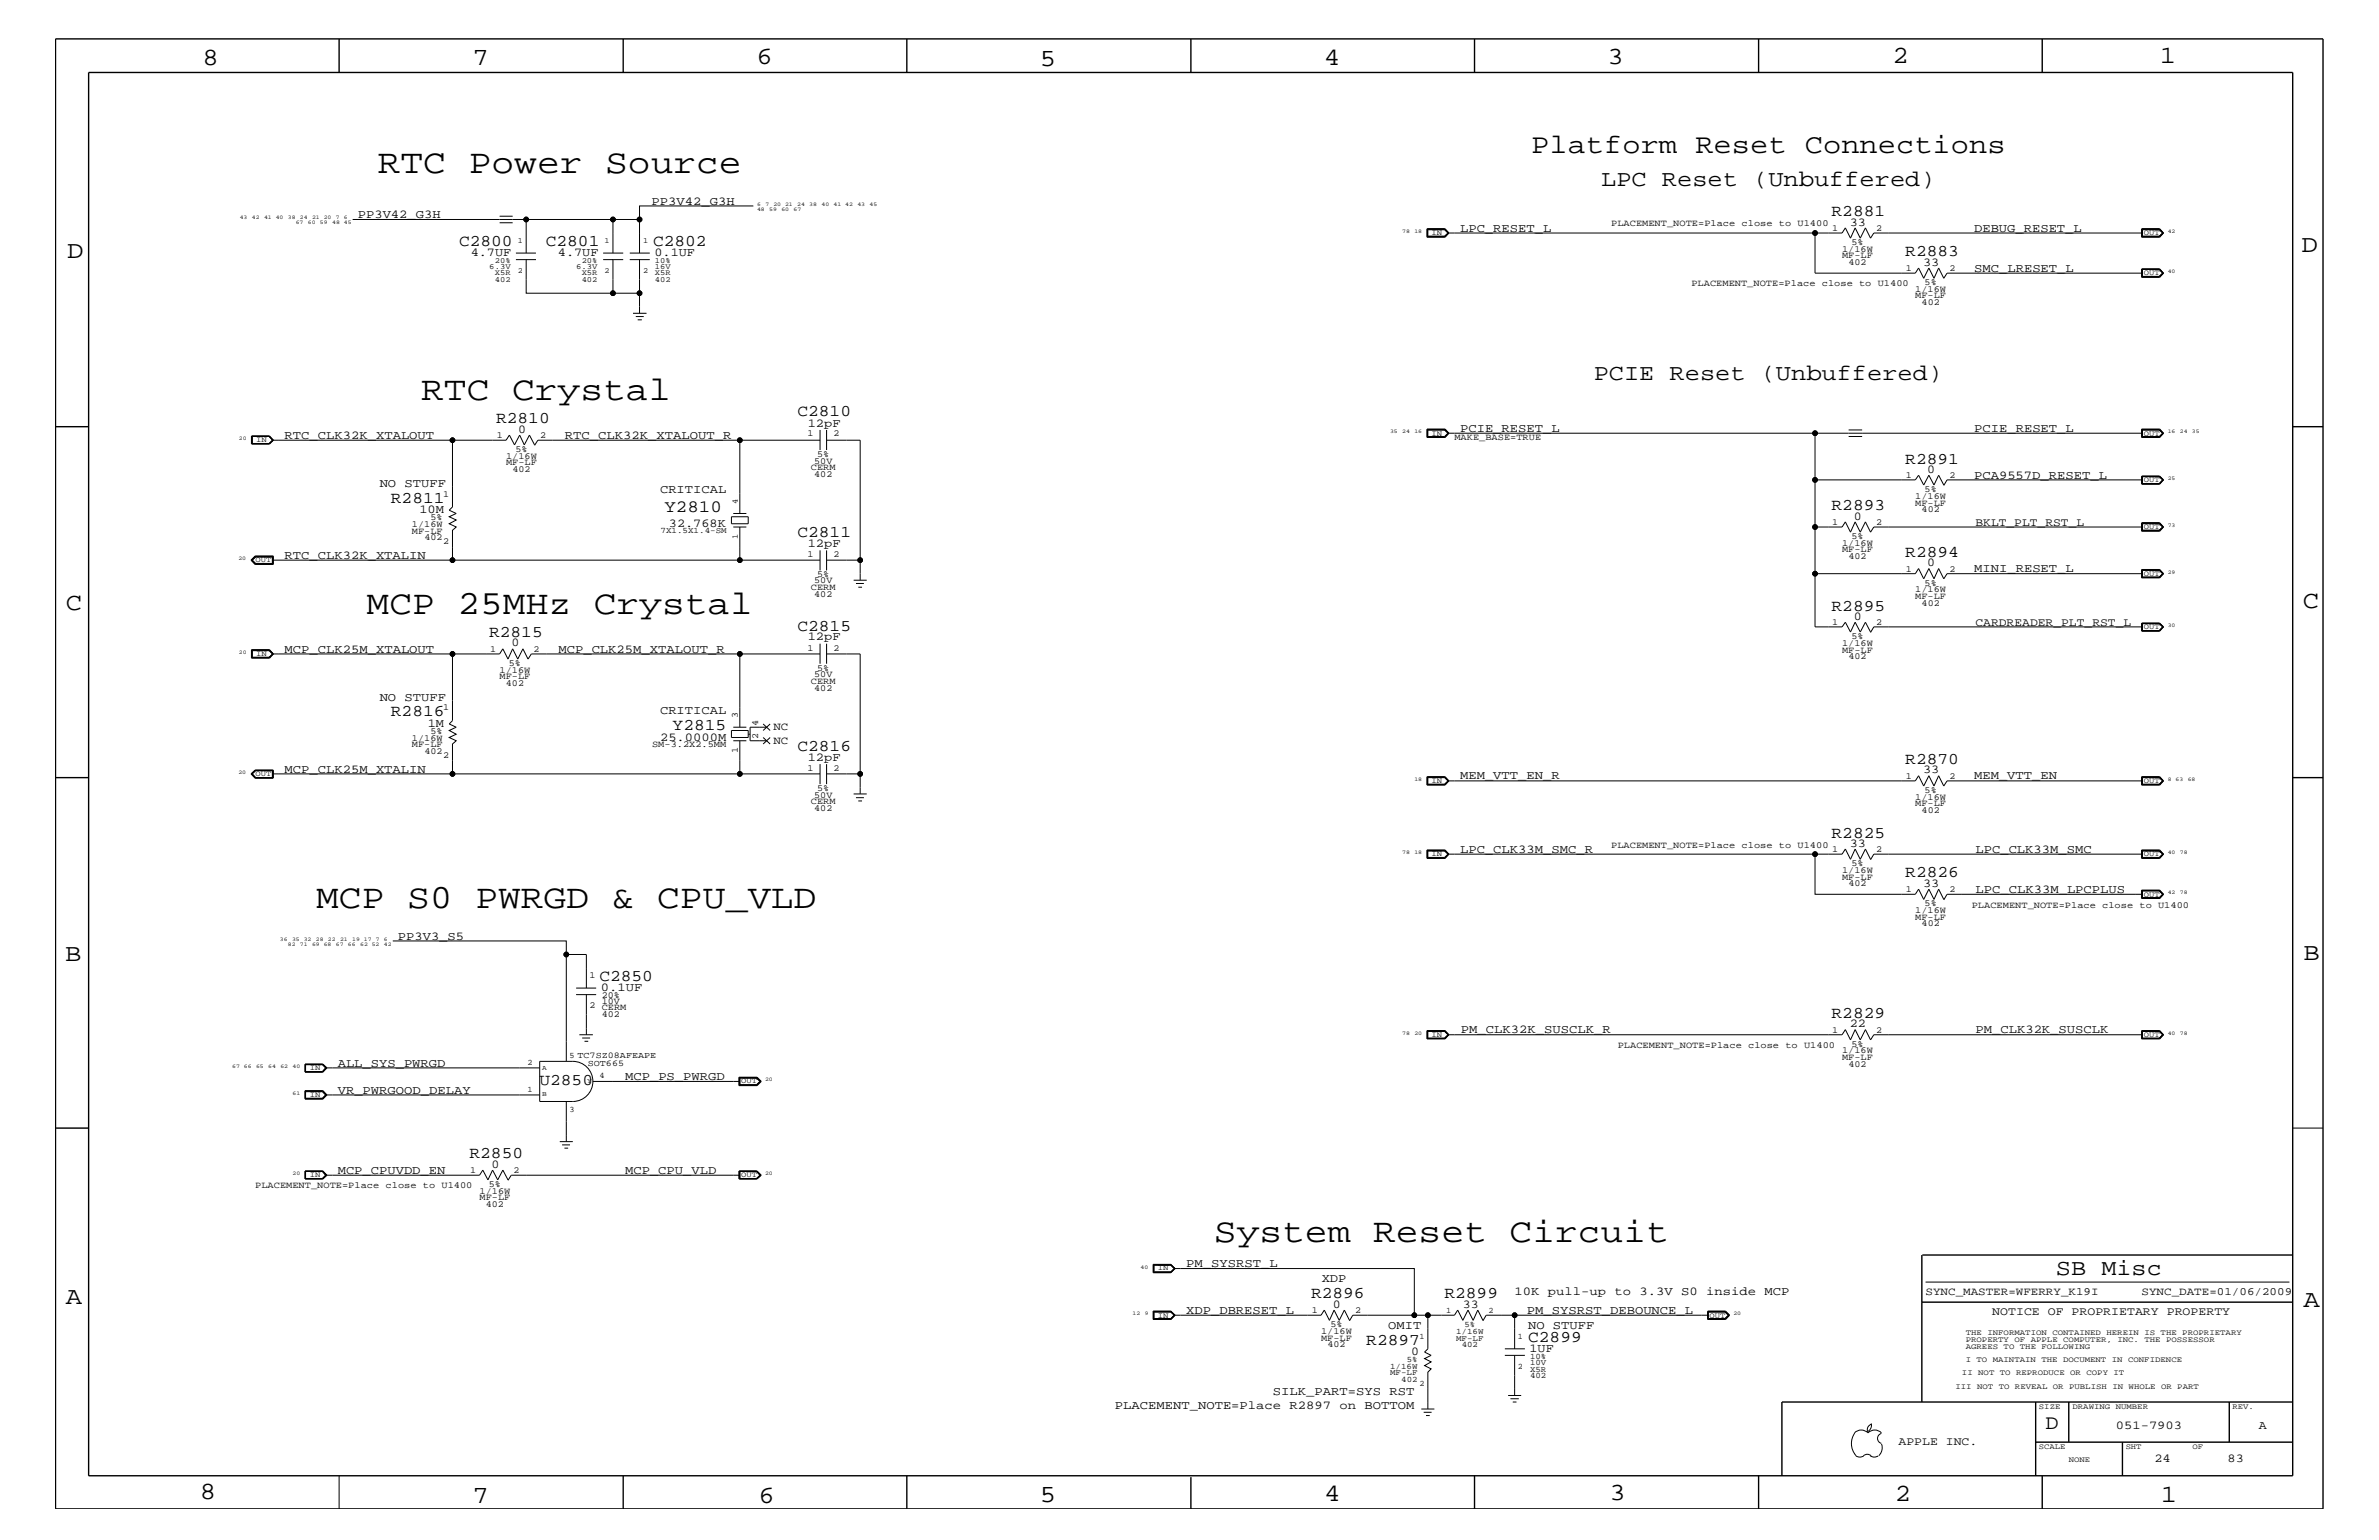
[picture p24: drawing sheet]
<svg xmlns="http://www.w3.org/2000/svg" width="432mm" height="279mm" viewBox="0 0 432 279" stroke-linecap="round" stroke-linejoin="round" font-family="sans-serif">
<defs><g id="words">
<g font-size="6.2">
<text x="68.6" y="31.4">RTC Power Source</text>
<text x="76.5" y="72.6">RTC Crystal</text>
<text x="66.5" y="111.4">MCP 25MHz Crystal</text>
<text x="57.4" y="164.7">MCP S0 PWRGD &amp; CPU_VLD</text>
<text x="220.3" y="225.3">System Reset Circuit</text>
</g>
<text font-size="5" x="277.9" y="27.7">Platform Reset Connections</text>
<g font-size="4.5">
<text x="36.7" y="11.7">8</text>
<text x="85.8" y="11.7">7</text>
<text x="137.3" y="11.5">6</text>
<text x="240.3" y="11.7">4</text>
<text x="291.8" y="11.5">3</text>
<text x="343.5" y="11.5">2</text>
<text x="392" y="11.5">1</text>
<text x="188.7" y="12.1">5</text>
<text x="12.2" y="46.8">D</text>
<text x="417.7" y="45.7">D</text>
<text x="11.9" y="110.6">C</text>
<text x="418" y="110.3">C</text>
<text x="11.9" y="174.3">B</text>
<text x="418.1" y="174.2">B</text>
<text x="11.9" y="236.7">A</text>
<text x="418.1" y="237.1">A</text>
<text x="36.2" y="271.9">8</text>
<text x="85.8" y="272.7">7</text>
<text x="137.7" y="272.7">6</text>
<text x="188.7" y="272.5">5</text>
<text x="240.4" y="272.3">4</text>
<text x="292.1" y="272.2">3</text>
<text x="343.9" y="272.3">2</text>
<text x="392.2" y="272.6">1</text>
</g>
<g font-size="4.1">
<text x="290.6" y="33.7">LPC Reset (Unbuffered)</text>
<text x="289.3" y="68.9">PCIE Reset (Unbuffered)</text>
<text x="373.2" y="231.3">SB Misc</text>
</g>
<text font-size="3.7" x="371.3" y="259.3">D</text>
<text font-size="3.1" x="120.6" y="92.9">Y2810</text>
<g font-size="3">
<text x="332.4" y="39.2">R2881</text>
<text x="83.3" y="44.6">C2800</text>
<text x="99.1" y="44.6">C2801</text>
<text x="118.5" y="44.6">C2802</text>
<text x="345.8" y="46.5">R2883</text>
<text x="90" y="76.8">R2810</text>
<text x="144.7" y="75.6">C2810</text>
<text x="345.8" y="84.1">R2891</text>
<text x="71" y="91.2">R2811</text>
<text x="332.4" y="92.6">R2893</text>
<text x="144.7" y="97.4">C2811</text>
<text x="345.8" y="101">R2894</text>
<text x="332.4" y="110.8">R2895</text>
<text x="88.8" y="115.6">R2815</text>
<text x="144.7" y="114.4">C2815</text>
<text x="71" y="130">R2816</text>
<text x="122.1" y="132.5">Y2815</text>
<text x="144.7" y="136.2">C2816</text>
<text x="345.8" y="138.6">R2870</text>
<text x="332.4" y="152">R2825</text>
<text x="345.8" y="159.2">R2826</text>
<text x="108.8" y="178">C2850</text>
<text x="332.4" y="184.7">R2829</text>
<text x="97.9" y="196.8">U2850</text>
<text x="85.2" y="210.2">R2850</text>
<text x="238" y="235.6">R2896</text>
<text x="262.2" y="235.6">R2899</text>
<text x="248" y="244">R2897</text>
<text x="277.4" y="243.5">C2899</text>
</g>
<g font-size="2.2">
<text x="64.9" y="39.6">PP3V42_G3H</text>
<text x="118.3" y="37.2">PP3V42_G3H</text>
<text x="335.7" y="40.9">33</text>
<text x="85.4" y="46.5">4.7UF</text>
<text x="101.3" y="46.5">4.7UF</text>
<text x="118.8" y="46.5">0.1UF</text>
<text x="265" y="42">LPC_RESET_L</text>
<text x="358.3" y="42">DEBUG_RESET_L</text>
<text x="349" y="48.2">33</text>
<text x="358.3" y="49.3">SMC_LRESET_L</text>
<text x="146.6" y="77.4">12pF</text>
<text x="51.6" y="79.6">RTC_CLK32K_XTALOUT</text>
<text x="94" y="78.5">0</text>
<text x="102.5" y="79.6">RTC_CLK32K_XTALOUT_R</text>
<text x="265" y="78.3">PCIE_RESET_L</text>
<text x="358.3" y="78.3">PCIE_RESET_L</text>
<text x="68.9" y="88.3">NO STUFF</text>
<text x="119.8" y="89.5">CRITICAL</text>
<text x="349.8" y="85.8">0</text>
<text x="358.3" y="86.9">PCA9557D_RESET_L</text>
<text x="76.1" y="93.1">10M</text>
<text x="121.4" y="95.6">32.768K</text>
<text x="336.5" y="94.3">0</text>
<text x="51.6" y="101.4">RTC_CLK32K_XTALIN</text>
<text x="146.6" y="99.3">12pF</text>
<text x="349.8" y="102.7">0</text>
<text x="358.3" y="103.8">MINI_RESET_L</text>
<text x="336.5" y="112.5">0</text>
<text x="51.6" y="118.4">MCP_CLK25M_XTALOUT</text>
<text x="92.8" y="117.3">0</text>
<text x="101.3" y="118.4">MCP_CLK25M_XTALOUT_R</text>
<text x="146.6" y="116.2">12pF</text>
<text x="68.9" y="127.1">NO STUFF</text>
<text x="77.6" y="131.9">1M</text>
<text x="119.8" y="129.6">CRITICAL</text>
<text x="119.8" y="134.4">25.0000M</text>
<text x="51.6" y="140.2">MCP_CLK25M_XTALIN</text>
<text x="146.6" y="138">12pF</text>
<text x="265" y="141.4">MEM_VTT_EN_R</text>
<text x="349" y="140.3">33</text>
<text x="358.3" y="141.4">MEM_VTT_EN</text>
<text x="265" y="154.7">LPC_CLK33M_SMC_R</text>
<text x="335.7" y="153.7">33</text>
<text x="358.6" y="154.7">LPC_CLK33M_SMC</text>
<text x="349" y="160.9">33</text>
<text x="358.6" y="162">LPC_CLK33M_LPCPLUS</text>
<text x="72.2" y="170.5">PP3V3_S5</text>
<text x="109.1" y="179.9">0.1UF</text>
<text x="265.2" y="187.5">PM_CLK32K_SUSCLK_R</text>
<text x="335.7" y="186.4">22</text>
<text x="358.6" y="187.5">PM_CLK32K_SUSCLK</text>
<text x="61.3" y="193.6">ALL_SYS_PWRGD</text>
<text x="113.5" y="195.9">MCP_PS_PWRGD</text>
<text x="61.3" y="198.4">VR_PWRGOOD_DELAY</text>
<text x="61.3" y="213">MCP_CPUVDD_EN</text>
<text x="89.2" y="211.9">0</text>
<text x="113.5" y="213">MCP_CPU_VLD</text>
<text x="215.3" y="229.9">PM_SYSRST_L</text>
<text x="239.9" y="232.6">XDP</text>
<text x="215.3" y="238.4">XDP_DBRESET_L</text>
<text x="241.9" y="237.3">0</text>
<text x="265.5" y="237.3">33</text>
<text x="274.9" y="235">10K pull-up to 3.3V S0 inside MCP</text>
<text x="277.1" y="238.4">PM_SYSRST_DEBOUNCE_L</text>
<text x="252" y="241.1">OMIT</text>
<text x="256.1" y="245.8">0</text>
<text x="277.4" y="241.1">NO STUFF</text>
<text x="277.6" y="245.3">1UF</text>
<text x="202.4" y="255.6">PLACEMENT_NOTE=Place R2897 on BOTTOM</text>
<text x="231.1" y="253.2">SILK_PART=SYS RST</text>
<text x="384" y="259.3">051-7903</text>
<text x="410" y="259.3">A</text>
<text x="391" y="265.3">24</text>
<text x="404.3" y="265.3">83</text>
</g>
<g font-size="2.1">
<text x="358.6" y="95.4">BKLT_PLT_RST_L</text>
<text x="358.6" y="113.6">CARDREADER_PLT_RST_L</text>
<text x="361.6" y="238.6">NOTICE OF PROPRIETARY PROPERTY</text>
<text x="344.6" y="262.2">APPLE INC.</text>
</g>
<g font-size="2">
<text x="140.4" y="132.5">NC</text>
<text x="140.4" y="135">NC</text>
<text x="349.5" y="235">SYNC_MASTER=WFERRY_K19I</text>
<text x="388.7" y="235">SYNC_DATE=01/06/2009</text>
</g>
<g font-size="1.7">
<text x="292.4" y="41">PLACEMENT_NOTE=Place close to U1400</text>
<text x="332.6" y="41.9">1</text>
<text x="340.5" y="41.9">2</text>
<text x="334.3" y="46.8">MF-LF</text>
<text x="334.3" y="45.7">1/16W</text>
<text x="336" y="44.4">5%</text>
<text x="307" y="51.9">PLACEMENT_NOTE=Place close to U1400</text>
<text x="335.5" y="48">402</text>
<text x="345.9" y="49.1">1</text>
<text x="347.6" y="52.9">1/16W</text>
<text x="349.3" y="51.7">5%</text>
<text x="353.8" y="49.1">2</text>
<text x="347.6" y="54.1">MF-LF</text>
<text x="348.8" y="55.3">402</text>
<text x="90.2" y="79.4">1</text>
<text x="91.9" y="83.3">1/16W</text>
<text x="93.6" y="82">5%</text>
<text x="98" y="79.4">2</text>
<text x="146.6" y="79.2">1</text>
<text x="148.3" y="82.8">5%</text>
<text x="151.3" y="79.2">2</text>
<text x="264" y="79.9">MAKE_BASE=TRUE</text>
<text x="91.9" y="84.4">MF-LF</text>
<text x="93" y="85.6">402</text>
<text x="147.2" y="85.3">CERM</text>
<text x="147.8" y="84.1">50V</text>
<text x="147.8" y="86.5">402</text>
<text x="345.9" y="86.7">1</text>
<text x="349.3" y="89.3">5%</text>
<text x="353.8" y="86.7">2</text>
<text x="74.8" y="95.6">1/16W</text>
<text x="78.1" y="94.3">5%</text>
<text x="80.4" y="90.1">1</text>
<text x="332.6" y="95.2">1</text>
<text x="340.5" y="95.2">2</text>
<text x="347.6" y="90.5">1/16W</text>
<text x="347.6" y="91.7">MF-LF</text>
<text x="348.8" y="92.9">402</text>
<text x="74.8" y="96.8">MF-LF</text>
<text x="77" y="98">402</text>
<text x="80.4" y="98.7">2</text>
<text x="146.6" y="101">1</text>
<text x="151.3" y="101">2</text>
<text x="334.3" y="100.2">MF-LF</text>
<text x="334.3" y="99">1/16W</text>
<text x="335.5" y="101.4">402</text>
<text x="336" y="97.7">5%</text>
<text x="147.2" y="107.1">CERM</text>
<text x="147.8" y="105.9">50V</text>
<text x="148.3" y="104.7">5%</text>
<text x="345.9" y="103.7">1</text>
<text x="347.6" y="107.5">1/16W</text>
<text x="349.3" y="106.3">5%</text>
<text x="353.8" y="103.7">2</text>
<text x="147.8" y="108.3">402</text>
<text x="332.6" y="113.4">1</text>
<text x="340.5" y="113.4">2</text>
<text x="347.6" y="108.7">MF-LF</text>
<text x="348.8" y="109.9">402</text>
<text x="89" y="118.2">1</text>
<text x="96.9" y="118.2">2</text>
<text x="146.6" y="118.1">1</text>
<text x="151.3" y="118.1">2</text>
<text x="334.3" y="117.2">1/16W</text>
<text x="334.3" y="118.4">MF-LF</text>
<text x="335.5" y="119.6">402</text>
<text x="336" y="115.9">5%</text>
<text x="90.7" y="123.2">MF-LF</text>
<text x="90.7" y="122">1/16W</text>
<text x="91.8" y="124.4">402</text>
<text x="92.4" y="120.8">5%</text>
<text x="147.2" y="124.1">CERM</text>
<text x="147.8" y="122.9">50V</text>
<text x="147.8" y="125.3">402</text>
<text x="148.3" y="121.7">5%</text>
<text x="80.4" y="128.9">1</text>
<text x="133.9" y="130.3" transform="rotate(-90 133.9 130.3)">3</text>
<text x="137.6" y="131.6" transform="rotate(-90 137.6 131.6)">4</text>
<text x="74.8" y="134.4">1/16W</text>
<text x="74.8" y="135.6">MF-LF</text>
<text x="77" y="136.8">402</text>
<text x="78.1" y="133.2">5%</text>
<text x="80.4" y="137.4">2</text>
<text x="118.4" y="135.6">SM-3.2X2.5MM</text>
<text x="133.9" y="136.6" transform="rotate(-90 133.9 136.6)">1</text>
<text x="137.6" y="134.1" transform="rotate(-90 137.6 134.1)">2</text>
<text x="146.6" y="139.8">1</text>
<text x="148.3" y="143.5">5%</text>
<text x="151.3" y="139.8">2</text>
<text x="345.9" y="141.3">1</text>
<text x="349.3" y="143.9">5%</text>
<text x="353.8" y="141.3">2</text>
<text x="147.2" y="145.9">CERM</text>
<text x="147.8" y="144.7">50V</text>
<text x="147.8" y="147.1">402</text>
<text x="347.6" y="146.2">MF-LF</text>
<text x="347.6" y="145.1">1/16W</text>
<text x="348.8" y="147.5">402</text>
<text x="292.4" y="153.8">PLACEMENT_NOTE=Place close to U1400</text>
<text x="332.6" y="154.6">1</text>
<text x="340.5" y="154.6">2</text>
<text x="334.3" y="158.4">1/16W</text>
<text x="334.3" y="159.6">MF-LF</text>
<text x="335.5" y="160.8">402</text>
<text x="336" y="157.2">5%</text>
<text x="345.9" y="161.9">1</text>
<text x="353.8" y="161.9">2</text>
<text x="347.6" y="165.6">1/16W</text>
<text x="347.6" y="166.9">MF-LF</text>
<text x="349.3" y="164.5">5%</text>
<text x="357.9" y="164.7">PLACEMENT_NOTE=Place close to U1400</text>
<text x="348.8" y="168.1">402</text>
<text x="107" y="177.4">1</text>
<text x="107" y="182.9">2 CERM</text>
<text x="109.2" y="184.6">402</text>
<text x="109.2" y="182.1">10V</text>
<text x="109.2" y="181">20%</text>
<text x="293.6" y="190.2">PLACEMENT_NOTE=Place close to U1400</text>
<text x="332.6" y="187.4">1</text>
<text x="334.3" y="191.1">1/16W</text>
<text x="336" y="189.9">5%</text>
<text x="340.5" y="187.4">2</text>
<text x="334.3" y="192.3">MF-LF</text>
<text x="335.5" y="193.6">402</text>
<text x="46.3" y="215.6">PLACEMENT_NOTE=Place close to U1400</text>
<text x="85.3" y="212.8">1</text>
<text x="88.7" y="215.3">5%</text>
<text x="93.2" y="212.8">2</text>
<text x="87" y="217.8">MF-LF</text>
<text x="87" y="216.6">1/16W</text>
<text x="88.2" y="219">402</text>
<text x="238.1" y="238.3">1</text>
<text x="246" y="238.3">2</text>
<text x="239.8" y="243.3">MF-LF</text>
<text x="239.8" y="242">1/16W</text>
<text x="240.9" y="244.5">402</text>
<text x="241.5" y="240.8">5%</text>
</g>
<text font-size="1.6" x="106.7" y="193.3">SOT665</text>
<g font-size="1.5">
<text x="133.9" y="91.4" transform="rotate(-90 133.9 91.4)">4</text>
<text x="119.9" y="96.7">7X1.5X1.4-SM</text>
<text x="133.9" y="97.8" transform="rotate(-90 133.9 97.8)">1</text>
<text x="103.4" y="192">5 TC7SZ08AFEAPE</text>
<text x="95.8" y="193.2">2</text>
<text x="108.8" y="195.6">4</text>
<text x="95.8" y="198.1">1</text>
<text x="103.4" y="201.7">3</text>
<text x="262.5" y="238.3">1</text>
<text x="270.2" y="238.3">2</text>
<text x="257.6" y="242.9">1</text>
<text x="264.3" y="243.3">MF-LF</text>
<text x="264.3" y="242">1/16W</text>
<text x="265.3" y="244.5">402</text>
<text x="265.8" y="240.8">5%</text>
<text x="275.5" y="242.9">1</text>
<text x="252.3" y="248.4">1/16W</text>
<text x="252.3" y="249.5">MF-LF</text>
<text x="254.3" y="250.7">402</text>
<text x="255.4" y="247.1">5%</text>
<text x="257.6" y="251.4">2</text>
<text x="275.5" y="248.4">2</text>
<text x="277.7" y="246.5">10%</text>
<text x="277.7" y="250">402</text>
<text x="277.7" y="248.9">X5R</text>
<text x="277.7" y="247.6">10V</text>
</g>
<g font-size="1.4">
<text x="89.8" y="47.7">20%</text>
<text x="94" y="44.1">1</text>
<text x="105.6" y="47.7">20%</text>
<text x="109.7" y="44.1">1</text>
<text x="116.8" y="44.1">1</text>
<text x="118.9" y="47.7">10%</text>
<text x="259.8" y="42.6">IN</text>
<text x="389.1" y="42.6">OUT</text>
<text x="88.8" y="48.8">6.3V</text>
<text x="89.8" y="51.3">402</text>
<text x="89.8" y="50">X5R</text>
<text x="94" y="49.6">2</text>
<text x="104.6" y="48.8">6.3V</text>
<text x="105.6" y="51.3">402</text>
<text x="105.6" y="50">X5R</text>
<text x="109.7" y="49.6">2</text>
<text x="116.8" y="49.6">2</text>
<text x="118.9" y="51.3">402</text>
<text x="118.9" y="48.8">16V</text>
<text x="118.9" y="50">X5R</text>
<text x="389.1" y="49.9">OUT</text>
<text x="46.5" y="80.2">IN</text>
<text x="259.8" y="79">IN</text>
<text x="389.1" y="79">OUT</text>
<text x="389.1" y="87.5">OUT</text>
<text x="389.1" y="96">OUT</text>
<text x="46.4" y="102.1">OUT</text>
<text x="389.1" y="104.4">OUT</text>
<text x="46.5" y="119">IN</text>
<text x="389.1" y="114.2">OUT</text>
<text x="46.4" y="140.8">OUT</text>
<text x="259.8" y="142">IN</text>
<text x="389.1" y="142">OUT</text>
<text x="259.8" y="155.4">IN</text>
<text x="389.1" y="155.4">OUT</text>
<text x="389.1" y="162.7">OUT</text>
<text x="259.8" y="188.1">IN</text>
<text x="389.1" y="188.1">OUT</text>
<text x="56.2" y="194.2">IN</text>
<text x="134.5" y="196.5">OUT</text>
<text x="56.2" y="199">IN</text>
<text x="56.2" y="213.6">IN</text>
<text x="134.5" y="213.6">OUT</text>
<text x="210.1" y="230.5">IN</text>
<text x="210.1" y="239">IN</text>
<text x="310.3" y="239">OUT</text>
<text x="356.8" y="242.3">THE INFORMATION CONTAINED HEREIN IS THE PROPRIETARY</text>
<text x="356.8" y="243.5">PROPERTY OF APPLE COMPUTER, INC. THE POSSESSOR</text>
<text x="356.8" y="244.7">AGREES TO THE FOLLOWING</text>
<text x="354.9" y="252">III NOT TO REVEAL OR PUBLISH IN WHOLE OR PART</text>
<text x="356.1" y="249.5">II NOT TO REPRODUCE OR COPY IT</text>
<text x="356.8" y="247.1">I TO MAINTAIN THE DOCUMENT IN CONFIDENCE</text>
<text x="370.1" y="255.6">SIZE</text>
<text x="376.2" y="255.6">DRAWING NUMBER</text>
<text x="405.2" y="255.6">REV.</text>
<text x="370.1" y="262.9">SCALE</text>
<text x="385.8" y="262.9">SHT</text>
<text x="397.9" y="262.9">OF</text>
<text x="375.5" y="265.3">NONE</text>
</g>
<g font-size="1.3">
<text x="98.4" y="194.2">A</text>
<text x="106.6" y="196.5">Y</text>
<text x="98.4" y="198.9">B</text>
</g>
<g font-size="1">
<text x="43.5" y="39.8">43</text>
<text x="45.7" y="39.8">42</text>
<text x="47.9" y="39.8">41 40</text>
<text x="52.2" y="39.8">38</text>
<text x="53.7" y="40.7">67</text>
<text x="54.4" y="39.8">24</text>
<text x="55.9" y="40.7">60</text>
<text x="56.6" y="39.8">21 20</text>
<text x="58.1" y="40.7">59</text>
<text x="60.3" y="40.7">48 45</text>
<text x="61" y="39.8">7</text>
<text x="62.4" y="39.8">6</text>
<text x="137.4" y="37.4">6</text>
<text x="137.4" y="38.3">48</text>
<text x="138.9" y="37.4">7</text>
<text x="139.6" y="38.3">59</text>
<text x="140.4" y="37.4">20 21</text>
<text x="141.8" y="38.3">60</text>
<text x="144" y="38.3">67</text>
<text x="144.7" y="37.4">24</text>
<text x="146.9" y="37.4">38</text>
<text x="149.1" y="37.4">40</text>
<text x="151.3" y="37.4">41 42</text>
<text x="155.6" y="37.4">43</text>
<text x="157.8" y="37.4">45</text>
<text x="254.5" y="42.3">78</text>
<text x="256.7" y="42.3">18</text>
<text x="393.4" y="42.3">42</text>
<text x="393.4" y="49.6">40</text>
<text x="43.4" y="79.9">20</text>
<text x="252.3" y="78.6">35</text>
<text x="254.5" y="78.6">24</text>
<text x="256.7" y="78.6">16</text>
<text x="393.4" y="78.6">16</text>
<text x="395.6" y="78.6">24</text>
<text x="397.8" y="78.6">35</text>
<text x="393.4" y="87.1">25</text>
<text x="393.4" y="95.6">73</text>
<text x="43.3" y="101.6">20</text>
<text x="393.4" y="104.1">29</text>
<text x="393.4" y="113.7">30</text>
<text x="43.3" y="118.6">20</text>
<text x="43.3" y="140.4">20</text>
<text x="256.7" y="141.7">18</text>
<text x="393.4" y="141.7">8</text>
<text x="394.9" y="141.7">63</text>
<text x="397.1" y="141.7">68</text>
<text x="254.5" y="155">78</text>
<text x="256.7" y="155">18</text>
<text x="393.4" y="155">40</text>
<text x="395.6" y="155">78</text>
<text x="393.4" y="162.2">42</text>
<text x="395.6" y="162.2">78</text>
<text x="50.8" y="170.7">36</text>
<text x="52.2" y="171.6">82</text>
<text x="53" y="170.7">35 32</text>
<text x="54.4" y="171.6">71</text>
<text x="56.6" y="171.6">69 68</text>
<text x="57.3" y="170.7">28</text>
<text x="59.5" y="170.7">22</text>
<text x="61" y="171.6">67</text>
<text x="61.7" y="170.7">21</text>
<text x="63.2" y="171.6">66</text>
<text x="63.9" y="170.7">19 17</text>
<text x="65.4" y="171.6">62 52</text>
<text x="68.2" y="170.7">7</text>
<text x="69.7" y="171.6">42</text>
<text x="69.7" y="170.7">6</text>
<text x="254.5" y="187.7">78</text>
<text x="256.7" y="187.7">20</text>
<text x="393.4" y="187.7">40</text>
<text x="395.6" y="187.7">78</text>
<text x="42.2" y="193.7">67 66</text>
<text x="46.5" y="193.7">65</text>
<text x="48.7" y="193.7">64</text>
<text x="50.9" y="193.7">62</text>
<text x="53.1" y="193.7">40</text>
<text x="138.9" y="196.2">20</text>
<text x="53.1" y="198.7">61</text>
<text x="53.1" y="213.2">20</text>
<text x="138.9" y="213.2">20</text>
<text x="207" y="230.2">40</text>
<text x="205.6" y="238.6">12</text>
<text x="207.8" y="238.6">9</text>
<text x="314.6" y="238.6">20</text>
</g>
</g></defs>
<g fill="none" stroke="#000" stroke-width=".18">
<path d="M64 39.8h31.5M90.7 39.2h2.3M111.3 39.8h-15.8v6.1M116.1 39.8h-4.8v6.1M136.7 37.4h-20.6v8.5M90.7 40.4h2.3M93.6 47.1h3.7M93.6 45.9h3.7M95.5 47.1v6.1h15.8M109.5 47.1h3.6M109.5 45.9h3.6M111.3 47.1v6.1"/>
<path d="M111.3 53.2h4.8M114.3 47.1h3.6M114.3 45.9h3.6M114.9 56.8h2.4M115.4 57.4h1.4M115.7 58h.8M116.1 47.1v9.7M259 41.5h3.3l.7 .8-.7 .7h-3.3zM259.1 42.9h3.1M259.1 41.6h3.1l.7 .7-.7 .6M259.1 41.5v1.5h3.1l.8-.7M262.2 41.5l.8 .8"/>
<path d="M262.8 42.3l-.6-.6h-3v1.2M262.8 42.3l-.6 .6M262.8 42.3h66.6M388.7 41.5h3.3l.7 .8-.7 .7h-3.3zM388.7 48.8h3.3l.7 .8-.7 .7h-3.3zM388.8 42.9h3.1M388.8 41.5v1.5h3.1l.8-.7M388.8 41.6h3.1l.7 .7-.7 .6M388.8 48.8v1.4h3.1l.8-.6M388.8 50.2h3.1M388.8 48.9h3.1M388.9 42.3h-48.8l-.6 .9-.9-1.9-.9 1.9-1-1.9-.8 1.9-1-1.9-.6 1h-4.9v7.3h18.2l.6-1 1 1.9 .9-1.9 .9 1.9 .9-1.9 .9 1.9 .6-.9h35.5"/>
<path d="M388.9 42.9v-1.2h3l.6 .6-.6 .6M388.9 48.9v1.3M391.9 41.5l.8 .8M391.9 48.8l.8 .8M391.9 48.9l.7 .7-.7 .6M391.9 48.9l.6 .7-.6 .6M45.6 79.1h3.3l.7 .8-.7 .6h-3.3zM45.7 79.1v1.4M45.7 79.2h3.2M45.8 79.2v1.3M48.9 79.2l.6 .7-.6 .6M48.9 79.1l.7 .8"/>
<path d="M48.9 79.2l.5 .7M49.4 79.9h42.5l.6-1 .9 1.8 .9-1.8 .9 1.8 .9-1.8 .9 1.8M49.4 79.9l-.5 .6M49.6 79.9l-.7 .6M82.1 79.9v12.1l-.6 .6 1.3 .6-1.3 .6 1.3 .5-1.3 .7 1.3 .6-.7 .6v5.4M134.3 79.9h-36.7l-.6 .9M148.8 79.9h-14.5v13.3M148.8 78v3.6M150 78v3.6M150 79.9h6.1v25.4M259 77.8h3.3l.7 .8-.7 .8h-3.3zM259.1 78h3.1"/>
<path d="M259.2 78v1.2h3l.6-.6M262.2 78l.7 .6-.7 .7h-3.1M262.2 78l.6 .6M262.8 78.6h126.1M263 78.6l-.8-.7h-3.1v1.5M263 78.6l-.8 .8M329.4 78.6v35.1h4.9l.6-.8 1 1.8 .8-1.8 1 1.8 .9-1.8 .9 1.8M335.5 79.2h2.5M335.5 78h2.5M388.7 77.8h3.3l.7 .8-.7 .8h-3.3zM388.8 78h3.1M388.9 78v1.2h3l.6-.6-.6-.6"/>
<path d="M391.9 78l.7 .6-.7 .7h-3.1M392.7 78.6l-.8-.7h-3.1v1.5M392.7 78.6l-.8 .8M45.7 80.5h3.2M132.8 93.8h3v1.2h-3zM133.1 95.6h2.4M133.1 93.2h2.4M134.3 95.6v6h14.5M148.8 99.9v3.6M150 99.9v3.6M329.4 95.6h4.9l.6-.9 1 1.8 .8-1.8 1 1.8 .9-1.8 .9 1.8 .6-.9h48.8M329.4 87.1h18.2l.6-.9 1 1.8 .9-1.8 .9 1.8 .9-1.8 .9 1.8"/>
<path d="M388.7 86.4h3.3l.7 .7-.7 .7h-3.3zM388.7 94.9h3.3l.7 .7-.7 .8h-3.3zM388.8 86.4v1.4M388.8 94.9v1.4h3.1l.8-.7M388.8 87.7h3.1M388.8 86.5h3.1M388.8 96.2h3.1M388.8 94.9h3.1l.7 .7-.7 .6M388.9 86.5v1.2M388.9 96.2v-1.2h3l.6 .6-.6 .6M388.9 87.1h-35.5l-.6 1M391.9 86.4l.8 .7"/>
<path d="M391.9 86.5l.7 .6-.7 .6M391.9 86.5l.6 .6-.6 .6M391.9 94.9l.8 .7M392.7 87.1l-.8 .7M45.6 101.6l.7-.7h3.3v1.5h-3.3zM45.6 117.9h3.3l.7 .7-.7 .8h-3.3zM45.7 117.9v1.4h3.2M45.7 101.6l.7-.6h3v1.3h-3zM45.7 118h3.2l.6 .6-.6 .7M45.8 118.1h3.1l.5 .5-.5 .6h-3.1zM46.3 102.4l-.7-.8 .7-.6h3.2v1.4M46.4 101l-.6 .6 .6 .6h3"/>
<path d="M48.9 117.9l.7 .7M49.4 101.6h84.9M49.4 118.6h41.3l.6-.9 .9 1.9 .8-1.9 1 1.9 .9-1.9 .9 1.9 .6-1h52.4M49.6 118.6l-.7 .7M82.1 118.6v12.2l-.6 .5 1.3 .6-1.3 .6 1.3 .7-1.3 .6 1.3 .6-.7 .6v5.4h52.2M134.3 118.6v13.3M148.8 116.8v3.6M150 116.8v3.6M150 118.6h6.1v25.4M150 101.6h6.1M154.9 105.3h2.4M155.4 105.9h1.4"/>
<path d="M155.8 106.5h.7M329.4 104.1h18.2l.6-.9 1 1.8 .9-1.8 .9 1.8 .9-1.8 .9 1.8 .6-.9h35.5M388.7 103.3h3.3l.7 .8-.7 .7h-3.3zM388.7 113.1h3.3l.7 .6-.7 .8h-3.3zM388.8 113.1v1.4M388.8 114.4h3.1M388.8 113.1h3.1M388.9 103.5h3l.6 .6-.6 .6h-3zM388.9 113.1v1.3M388.9 113.7h-48.8l-.6 1.1M391.9 103.4h-3.1v1.4h3.1M391.9 103.4l.8 .7"/>
<path d="M391.9 103.4l.7 .7-.7 .7M391.9 113.1l.8 .6M391.9 113.1l.7 .6-.7 .7M391.9 113.1l.6 .6-.6 .7M392.7 104.1l-.8 .7M392.7 113.7l-.8 .8M46.3 139.7h3.3v1.5h-3.3M46.3 139.7l-.7 .7 .7 .8M46.4 139.8l-.6 .6 .6 .7M46.4 139.8h3v1.3h-3M46.4 139.8l-.7 .6 .7 .7M49.5 139.7v1.5"/>
<path d="M132.8 132.5h3v1.3h-3zM133.1 134.4h2.4M133.1 131.9h2.4M134.3 134.4v6h14.5M135.8 133.2h.3M138.5 131.3l1.3 1.2M138.5 133.8l1.3 1.2M139.1 131.9h-3v2.5h3M139.8 131.3l-1.3 1.2M139.8 133.8l-1.3 1.2M148.8 138.6v3.7M150 138.6v3.7"/>
<path d="M49.4 140.4h32.7M150 140.4h6.1M154.9 144h2.4M155.4 144.7h1.4M155.8 145.3h.7M259 140.9h3.3l.7 .8-.7 .7h-3.3zM259 154.2h3.3l.7 .8-.7 .7h-3.3zM259.1 154.4h3.1M259.2 141.1h3l.6 .6-.6 .6h-3zM259.2 154.4v1.2h3l.6-.6M262.2 141h-3.1v1.4h3.1M262.2 154.4l.7 .6-.7 .6h-3.1"/>
<path d="M262.2 154.4l.6 .6M262.2 141l.7 .7-.7 .7M262.2 141l.8 .7M262.8 155h71.5l.6-1 1 1.9 .8-1.9 1 1.9 .9-1.9 .9 1.9M262.8 141.7h84.8l.6-1 1 1.9 .9-1.9 .9 1.9 .9-1.9 .9 1.9 .6-.9h35.5M263 155l-.8-.7h-3.1v1.4M263 155l-.8 .7M263 141.7l-.8 .7M329.4 155v7.2h18.2l.6-.9 1 1.9 .9-1.9 .9 1.9 .9-1.9 .9 1.9M388.7 140.9h3.3l.7 .8-.7 .7h-3.3zM388.7 154.2h3.3l.7 .8-.7 .7h-3.3zM388.8 154.4h3.1"/>
<path d="M388.9 141.1h3l.6 .6-.6 .6h-3zM388.9 154.4v1.2h3l.6-.6-.6-.6M388.9 155h-48.8l-.6 1M391.9 141h-3.1v1.4h3.1M391.9 154.4l.7 .6-.7 .6h-3.1M391.9 141l.8 .7M391.9 141l.7 .7-.7 .7M392.7 155l-.8-.7h-3.1v1.4M392.7 141.7l-.8 .7M392.7 155l-.8 .7M71.3 170.7h31.5v2.5M104.6 179.3h3.6"/>
<path d="M106.4 179.3v-6.1h-3.6v19.4M388.7 161.5h3.3l.7 .7-.7 .8h-3.3zM388.9 161.7h3l.6 .5-.6 .6h-3zM388.9 162.2h-35.5l-.6 1.1M391.9 161.6h-3.1v1.4M391.9 161.6l.7 .6-.7 .7h-3.1M391.9 161.6l.8 .6M392.7 162.2l-.8 .8M55.4 197.9h3.2l.8 .8-.8 .7h-3.2zM55.4 199.3h3.2M55.5 193.2h3.1l.6 .5-.6 .7h-3.1zM55.5 199.3v-1.3h3.1l.6 .7-.6 .6"/>
<path d="M55.5 198.1h3l.6 .6M58.5 193.2l.6 .5M58.6 193.1h-3.2v1.4h3.2M58.6 197.9l.7 .8-.7 .6M58.6 193.1l.8 .6-.8 .8M58.6 193.1l.7 .6-.7 .8M59.1 198.7l-.6 .5h-3M59.1 198.7h38.9M59.1 193.7l-.6 .7M59.1 193.7h38.9M102.8 199.8v7.3M104 199.8a3.6 3.6 0 0 0 3.6-3.6 3.6 3.6 0 0 0-3.6-3.6h-6v7.2h6"/>
<path d="M104.6 180.5h3.6M105.2 187.7h2.4M105.7 188.3h1.4M106.1 188.9h.7M106.4 180.5v7.2M107.6 196.2h26.7M134.1 195.4h3.3l.8 .8-.8 .8h-3.3zM134.3 195.5v1.4M134.3 195.6h3l.6 .6-.6 .6h-3M137.3 195.5h-3.1v1.4h3.1M137.3 195.5l.8 .7-.8 .7M137.3 195.5l.7 .7-.7 .7"/>
<path d="M259 187h3.3l.7 .7-.7 .8h-3.3zM259.2 187.1h3l.6 .6-.6 .6h-3zM262.2 187.1h-3.1v1.3h3.1M262.2 187.1l.7 .6-.7 .7M262.2 187.1l.8 .6M262.8 187.7h71.5l.6-.9 1 1.9 .8-1.9 1 1.9 .9-1.9 .9 1.9 .6-1h48.8M263 187.7l-.8 .7M388.7 187h3.3l.7 .7-.7 .8h-3.3zM388.9 187.1h3l.6 .6-.6 .6h-3zM391.9 187.1h-3.1v1.3h3.1M391.9 187.1l.8 .6M391.9 187.1l.7 .6-.7 .7"/>
<path d="M392.7 187.7l-.8 .7M55.5 212.5h3.1l.6 .7-.6 .6h-3.1zM58.5 212.5l.6 .7M58.6 212.5h-3.2v1.4h3.2M58.6 212.5l.8 .7-.8 .7M58.6 212.5l.7 .7-.7 .7M59.1 213.2l-.6 .6M59.1 213.2h27.9l.6-.9 1 1.8 .8-1.8 .9 1.8 1-1.8 .9 1.8M101.6 207.1h2.4M102 207.7h1.5M102.4 208.3h.7M134.1 212.5h3.3l.8 .7-.8 .7h-3.3z"/>
<path d="M134.2 212.5v1.4M134.3 213.2h-41.5l-.6 1M137.3 212.5h-3v1.3h3M137.3 212.5l.8 .7-.8 .7M137.3 212.5l.7 .7-.7 .6M137.3 212.5l.6 .7-.6 .6M416.1 204.7h5.5M209.3 237.9h3.2l.8 .7-.8 .8h-3.2zM209.3 229.4h3.2l.8 .8-.8 .7h-3.2zM209.4 238h3.1M209.5 238v1.2h3l.6-.6M209.5 229.6h3l.6 .6-.6 .5h-3z"/>
<path d="M212.5 238l.7 .6-.7 .7h-3.1M212.5 229.5h-3.1v1.3h3.1M212.5 238l.6 .6M212.5 229.5l.7 .7-.7 .6M212.5 229.5l.8 .7M213.1 230.2h43.6v8.4M213.1 238.6h26.7l.6-.9 .9 1.9 .8-1.9 1 1.9 .9-1.9 .9 1.9M213.3 238.6l-.8-.7h-3.1v1.5M213.3 230.2l-.8 .6M259.2 238.6h-13.7l-.6 1M269.2 239.6l-1-1.9-.8 1.9-1-1.9-.9 1.9-.9-1.9-.6 .9h-4.8v6.1l-.6 .6 1.2 .6-1.2 .6 1.2 .6-1.2 .7 1.2 .6-.6 .5v6.7M274.9 238.6h-5.2l-.5 1"/>
<path d="M310 237.9h3.2l.7 .7-.7 .8h-3.2zM310 237.9h3.2l.7 .7-.7 .8M310 238.6h-35.1v6.1M310 238h3.1l.7 .6-.7 .7h-3.1zM313.1 238l.6 .6-.6 .6h-3.1M349.5 232.6h66M258 255.6h2.4M258.4 256.2h1.4M258.8 256.8h.7M273.1 245.9h3.7M273.1 244.7h3.7M273.7 253.2h2.4"/>
<path d="M274.2 253.8h1.5M274.6 254.4h.7M274.9 245.9v7.3M336.6 260a1.69 1.69 0 0 1 2.4 0 1.72 1.72 0 0 1 2.5 0M339.6 258.3l.1 .1a1.27 1.27 0 0 1-.7 1.3M339.6 258.4a.99 .99 0 0 0-.6 1.4M61.6 267.7v6.1M336.6 260a3.3 3.3 0 0 0 .3 4.1M336.9 264.1l.7 .3 .7-.3M338.2 264.1l.7-.3 .7 .3M339.5 264.1l.7 .3 .7-.3M341.5 260.1a.93 .93 0 0 0-.7 .9 .93 .93 0 0 0 .7 .9"/>
<path d="M341.5 262l.1 .7a1.99 1.99 0 0 1-.6 1.4"/>
<circle cx="95.5" cy="39.8" r=".42"/>
<circle cx="111.3" cy="39.8" r=".42"/>
<circle cx="116.1" cy="39.8" r=".42"/>
<circle cx="111.3" cy="53.2" r=".42"/>
<circle cx="116.1" cy="53.2" r=".42"/>
<circle cx="329.4" cy="42.3" r=".42"/>
<circle cx="82.1" cy="79.9" r=".42"/>
<circle cx="134.3" cy="79.9" r=".42"/>
<circle cx="329.4" cy="78.6" r=".42"/>
<circle cx="329.4" cy="95.6" r=".42"/>
<circle cx="329.4" cy="87.1" r=".42"/>
<circle cx="82.1" cy="101.6" r=".42"/>
<circle cx="82.1" cy="118.6" r=".42"/>
<circle cx="134.3" cy="118.6" r=".42"/>
<circle cx="134.3" cy="101.6" r=".42"/>
<circle cx="156.1" cy="101.6" r=".42"/>
<circle cx="329.4" cy="104.1" r=".42"/>
<circle cx="82.1" cy="140.4" r=".42"/>
<circle cx="134.3" cy="140.4" r=".42"/>
<circle cx="156.1" cy="140.4" r=".42"/>
<circle cx="329.4" cy="155" r=".42"/>
<circle cx="102.8" cy="173.2" r=".42"/>
<circle cx="256.7" cy="238.6" r=".42"/>
<circle cx="259.2" cy="238.6" r=".42"/>
<circle cx="274.9" cy="238.6" r=".42"/>
</g>
<g fill="none" stroke="#000" stroke-width=".25">
<path d="M10.1 7.1h411.5v266.7h-411.5zM16.1 13.2h400v254.5h-400zM61.6 7.1v6.1M113.1 7.1v6.1M164.6 7.1v6.1M216.2 7.1v6.1M267.6 7.1v6.1M319.2 7.1v6.1M370.7 7.1v6.1M10.1 77.4h6M416.1 77.4h5.5M10.1 141.1h6"/>
<path d="M416.1 141.1h5.5M10.1 204.7h6M348.8 236.2h67.3M348.8 227.7v26.7M348.9 227.7h67.2M369.5 254.4v13.3M375.5 254.4v7.2M404.6 254.4v7.2M416.1 254.4h-92.7v13.3M113.1 267.7v6.1M164.6 267.7v6.1M216.2 268v5.8"/>
<path d="M267.6 267.7v6.1M319.2 267.7v6.1M369.5 261.6h46.6M370.7 267.7v6.1M385.2 261.6v6.1"/>
</g>
<g fill="#000">
<circle cx="95.5" cy="39.8" r=".42"/>
<circle cx="111.3" cy="39.8" r=".42"/>
<circle cx="116.1" cy="39.8" r=".42"/>
<circle cx="111.3" cy="53.2" r=".42"/>
<circle cx="116.1" cy="53.2" r=".42"/>
<circle cx="329.4" cy="42.3" r=".42"/>
<circle cx="82.1" cy="79.9" r=".42"/>
<circle cx="134.3" cy="79.9" r=".42"/>
<circle cx="329.4" cy="78.6" r=".42"/>
<circle cx="329.4" cy="95.6" r=".42"/>
<circle cx="329.4" cy="87.1" r=".42"/>
<circle cx="82.1" cy="101.6" r=".42"/>
<circle cx="82.1" cy="118.6" r=".42"/>
<circle cx="134.3" cy="118.6" r=".42"/>
<circle cx="134.3" cy="101.6" r=".42"/>
<circle cx="156.1" cy="101.6" r=".42"/>
<circle cx="329.4" cy="104.1" r=".42"/>
<circle cx="82.1" cy="140.4" r=".42"/>
<circle cx="134.3" cy="140.4" r=".42"/>
<circle cx="156.1" cy="140.4" r=".42"/>
<circle cx="329.4" cy="155" r=".42"/>
<circle cx="102.8" cy="173.2" r=".42"/>
<circle cx="256.7" cy="238.6" r=".42"/>
<circle cx="259.2" cy="238.6" r=".42"/>
<circle cx="274.9" cy="238.6" r=".42"/>
</g>
<use href="#words"/>
</svg>
